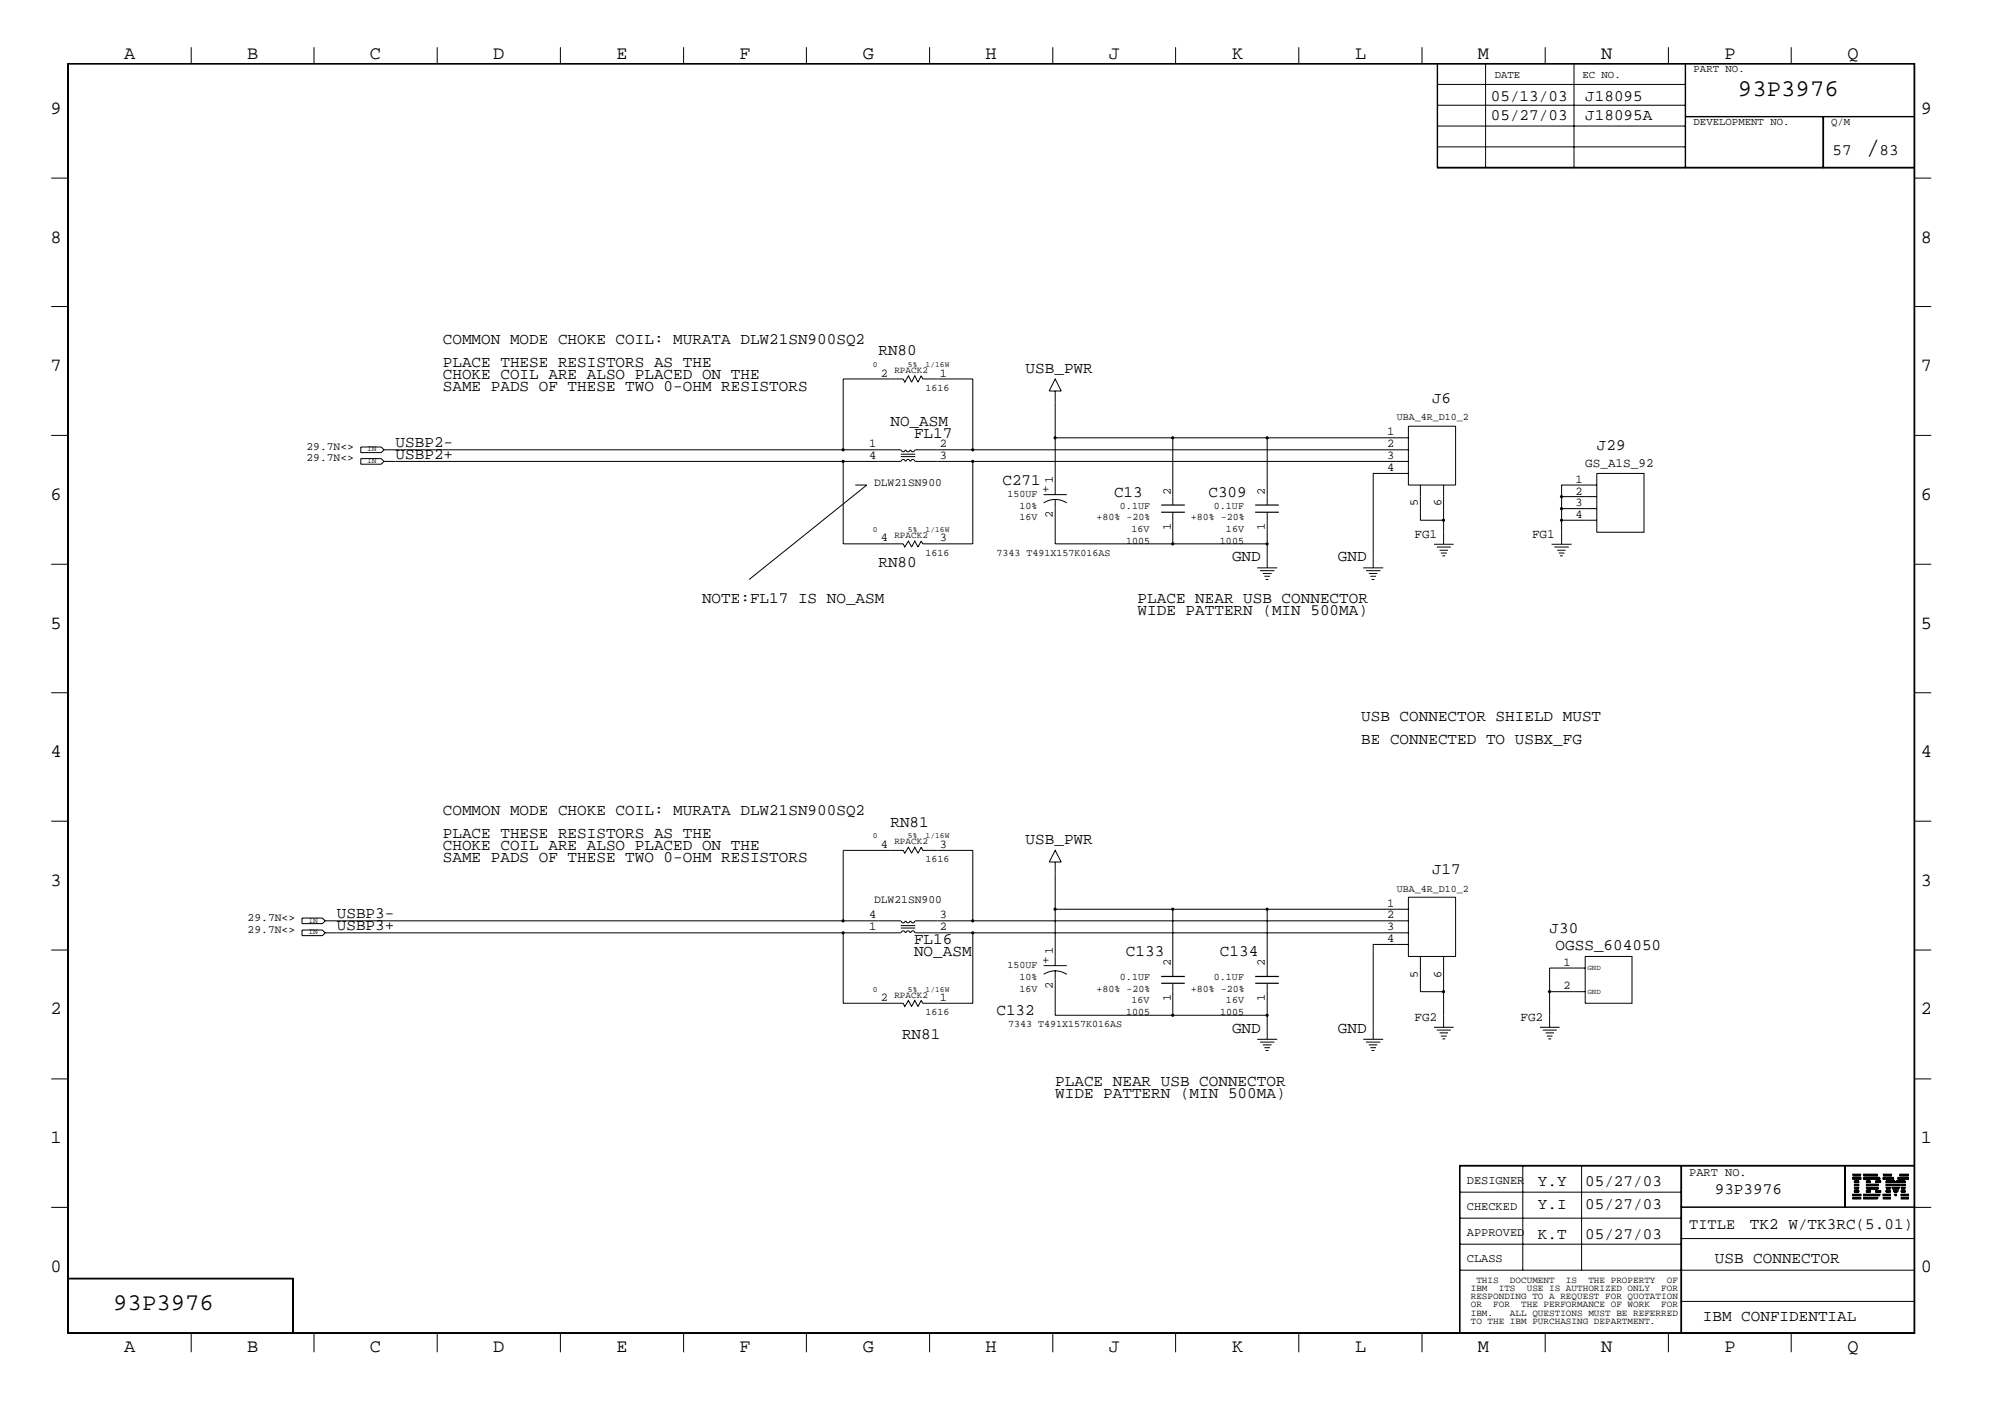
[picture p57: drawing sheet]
<svg xmlns="http://www.w3.org/2000/svg" width="423mm" height="299mm" viewBox="0 0 423 299" stroke-linecap="round" stroke-linejoin="round" font-family="sans-serif">
<defs><g id="words">
<text font-size="5.2" x="395" y="32.9">/</text>
<g font-size="5.1">
<text x="367.9" y="20.4">93P3976</text>
<text x="24" y="277.1">93P3976</text>
</g>
<g font-size="4">
<text x="26.2" y="12.4">A</text>
<text x="52.3" y="12.4">B</text>
<text x="78.3" y="12.4">C</text>
<text x="104.4" y="12.4">D</text>
<text x="130.5" y="12.4">E</text>
<text x="156.5" y="12.4">F</text>
<text x="182.6" y="12.4">G</text>
<text x="208.6" y="12.4">H</text>
<text x="234.7" y="12.4">J</text>
<text x="260.8" y="12.4">K</text>
<text x="286.9" y="12.4">L</text>
<text x="312.8" y="12.4">M</text>
<text x="338.9" y="12.4">N</text>
<text x="365" y="12.4">P</text>
<text x="391.1" y="12.4">Q</text>
<text x="10.7" y="24">9</text>
<text x="406.6" y="24">9</text>
<text x="10.7" y="51.3">8</text>
<text x="406.6" y="51.3">8</text>
<text x="10.7" y="78.5">7</text>
<text x="406.6" y="78.5">7</text>
<text x="10.7" y="105.7">6</text>
<text x="406.6" y="105.7">6</text>
<text x="10.7" y="133">5</text>
<text x="406.6" y="133">5</text>
<text x="10.7" y="160.1">4</text>
<text x="406.6" y="160.1">4</text>
<text x="10.7" y="187.4">3</text>
<text x="406.6" y="187.4">3</text>
<text x="10.7" y="214.5">2</text>
<text x="406.6" y="214.5">2</text>
<text x="10.7" y="241.8">1</text>
<text x="406.6" y="241.8">1</text>
<text x="10.7" y="269.1">0</text>
<text x="406.6" y="269.1">0</text>
<text x="26.2" y="286.1">A</text>
<text x="52.3" y="286.1">B</text>
<text x="78.3" y="286.1">C</text>
<text x="104.4" y="286.1">D</text>
<text x="130.5" y="286.1">E</text>
<text x="156.5" y="286.1">F</text>
<text x="182.6" y="286.1">G</text>
<text x="208.6" y="286.1">H</text>
<text x="234.7" y="286.1">J</text>
<text x="260.8" y="286.1">K</text>
<text x="286.9" y="286.1">L</text>
<text x="312.8" y="286.1">M</text>
<text x="338.9" y="286.1">N</text>
<text x="365" y="286.1">P</text>
<text x="391.1" y="286.1">Q</text>
</g>
<g font-size="3.4">
<text x="315.6" y="21.3">05/13/03</text>
<text x="335.5" y="21.3">J18095</text>
<text x="315.6" y="25.3">05/27/03</text>
<text x="335.5" y="25.3">J18095A</text>
<text x="387.9" y="32.9">57</text>
<text x="397.8" y="32.9">83</text>
<text x="93.7" y="77.7">PLACE THESE RESISTORS AS THE</text>
<text x="93.7" y="72.7">COMMON MODE CHOKE COIL: MURATA DLW21SN900SQ2</text>
<text x="185.9" y="75.2">RN80</text>
<text x="93.7" y="80.2">CHOKE COIL ARE ALSO PLACED ON THE</text>
<text x="93.7" y="82.7">SAME PADS OF THESE TWO 0-OHM RESISTORS</text>
<text x="217.1" y="78.9">USB_PWR</text>
<text x="303.1" y="85.2">J6</text>
<text x="83.7" y="94.7">USBP2-</text>
<text x="188.5" y="90.2">NO_ASM</text>
<text x="193.5" y="92.6">FL17</text>
<text x="338" y="95.2">J29</text>
<text x="83.7" y="97.1">USBP2+</text>
<text x="212.2" y="102.6">C271</text>
<text x="235.8" y="105.1">C13</text>
<text x="255.8" y="105.1">C309</text>
<text x="260.8" y="118.8">GND</text>
<text x="283.2" y="118.8">GND</text>
<text x="185.9" y="120.1">RN80</text>
<text x="148.6" y="127.5">NOTE:FL17 IS NO_ASM</text>
<text x="240.8" y="130">WIDE PATTERN (MIN 500MA)</text>
<text x="240.8" y="127.5">PLACE NEAR USB CONNECTOR</text>
<text x="288.1" y="152.5">USB CONNECTOR SHIELD MUST</text>
<text x="288.1" y="157.5">BE CONNECTED TO USBX_FG</text>
<text x="93.7" y="172.4">COMMON MODE CHOKE COIL: MURATA DLW21SN900SQ2</text>
<text x="93.7" y="179.9">CHOKE COIL ARE ALSO PLACED ON THE</text>
<text x="93.7" y="177.4">PLACE THESE RESISTORS AS THE</text>
<text x="188.5" y="174.9">RN81</text>
<text x="217.1" y="178.6">USB_PWR</text>
<text x="93.7" y="182.4">SAME PADS OF THESE TWO 0-OHM RESISTORS</text>
<text x="303.1" y="184.8">J17</text>
<text x="71.3" y="194.3">USBP3-</text>
<text x="71.3" y="196.9">USBP3+</text>
<text x="328" y="197.4">J30</text>
<text x="193.5" y="199.8">FL16</text>
<text x="193.5" y="202.4">NO_ASM</text>
<text x="238.3" y="202.4">C133</text>
<text x="258.2" y="202.4">C134</text>
<text x="329.3" y="201.1">OGSS_604050</text>
<text x="210.9" y="214.8">C132</text>
<text x="190.9" y="219.8">RN81</text>
<text x="260.8" y="218.5">GND</text>
<text x="283.2" y="218.5">GND</text>
<text x="223.4" y="229.7">PLACE NEAR USB CONNECTOR</text>
<text x="223.4" y="232.2">WIDE PATTERN (MIN 500MA)</text>
<text x="325.5" y="251">Y.Y</text>
<text x="335.5" y="251">05/27/03</text>
<text x="325.5" y="255.9">Y.I</text>
<text x="335.5" y="255.9">05/27/03</text>
<text x="363" y="252.6">93P3976</text>
<text x="325.5" y="262.1">K.T</text>
<text x="335.5" y="262.1">05/27/03</text>
<text x="370.4" y="260.1">TK2 W/TK3RC(5.01)</text>
<text x="363" y="267.1">USB CONNECTOR</text>
<text x="360.4" y="279.6">IBM CONFIDENTIAL</text>
</g>
<text font-size="3.2" x="357.5" y="259.9">TITLE</text>
<g font-size="2.7">
<text x="335.5" y="98.9">GS_A1S_92</text>
<text x="222.1" y="104.2" transform="rotate(-90 222.1 104.2)">+</text>
<text x="299.4" y="113.8">FG1</text>
<text x="324.3" y="113.8">FG1</text>
<text x="222.1" y="204" transform="rotate(-90 222.1 204)">+</text>
<text x="299.4" y="216">FG2</text>
<text x="321.8" y="216">FG2</text>
</g>
<g font-size="2.5">
<text x="186.4" y="79.7">2</text>
<text x="199" y="79.7">1</text>
<text x="184" y="94.7">1</text>
<text x="199" y="94.7">2</text>
<text x="293.6" y="92.1">1</text>
<text x="293.6" y="94.7">2</text>
<text x="184" y="97.1">4</text>
<text x="199" y="97.1">3</text>
<text x="293.6" y="97.1">3</text>
<text x="293.6" y="99.7">4</text>
<text x="222.8" y="102.1" transform="rotate(-90 222.8 102.1)">1</text>
<text x="247.8" y="104.6" transform="rotate(-90 247.8 104.6)">2</text>
<text x="267.7" y="104.6" transform="rotate(-90 267.7 104.6)">2</text>
<text x="300.1" y="107.1" transform="rotate(-90 300.1 107.1)">5</text>
<text x="305.1" y="107.1" transform="rotate(-90 305.1 107.1)">6</text>
<text x="333.5" y="102.1">1</text>
<text x="333.5" y="107.1">3</text>
<text x="333.5" y="104.6">2</text>
<text x="222.8" y="109.6" transform="rotate(-90 222.8 109.6)">2</text>
<text x="247.8" y="112.1" transform="rotate(-90 247.8 112.1)">1</text>
<text x="267.7" y="112.1" transform="rotate(-90 267.7 112.1)">1</text>
<text x="333.5" y="109.6">4</text>
<text x="186.4" y="114.6">4</text>
<text x="199" y="114.6">3</text>
<text x="186.4" y="179.4">4</text>
<text x="199" y="179.4">3</text>
<text x="293.6" y="191.9">1</text>
<text x="184" y="194.3">4</text>
<text x="184" y="196.9">1</text>
<text x="199" y="194.3">3</text>
<text x="199" y="196.9">2</text>
<text x="293.6" y="196.8">3</text>
<text x="293.6" y="194.3">2</text>
<text x="222.8" y="201.8" transform="rotate(-90 222.8 201.8)">1</text>
<text x="293.6" y="199.3">4</text>
<text x="222.8" y="209.3" transform="rotate(-90 222.8 209.3)">2</text>
<text x="247.8" y="204.3" transform="rotate(-90 247.8 204.3)">2</text>
<text x="267.7" y="204.3" transform="rotate(-90 267.7 204.3)">2</text>
<text x="300.1" y="206.8" transform="rotate(-90 300.1 206.8)">5</text>
<text x="305.1" y="206.8" transform="rotate(-90 305.1 206.8)">6</text>
<text x="331" y="204.3">1</text>
<text x="331" y="209.3">2</text>
<text x="186.4" y="211.8">2</text>
<text x="199" y="211.8">1</text>
<text x="247.8" y="211.8" transform="rotate(-90 247.8 211.8)">1</text>
<text x="267.7" y="211.8" transform="rotate(-90 267.7 211.8)">1</text>
<text x="310.5" y="250.5">DESIGNER</text>
<text x="357.5" y="248.8">PART NO.</text>
<text x="310.5" y="256">CHECKED</text>
<text x="310.5" y="261.5">APPROVED</text>
<text x="310.5" y="267">CLASS</text>
</g>
<g font-size="2.4">
<text x="64.9" y="95.2">29.7N&lt;&gt;</text>
<text x="64.9" y="97.6">29.7N&lt;&gt;</text>
<text x="185" y="102.9">DLW21SN900</text>
<text x="185" y="191.1">DLW21SN900</text>
<text x="52.4" y="194.8">29.7N&lt;&gt;</text>
<text x="52.4" y="197.4">29.7N&lt;&gt;</text>
</g>
<g font-size="2.3">
<text x="316.4" y="16.6">DATE</text>
<text x="334.9" y="16.6">EC NO.</text>
<text x="358.5" y="15.2">PART NO.</text>
<text x="358.5" y="26.5">DEVELOPMENT NO.</text>
<text x="387.6" y="26.5">Q/M</text>
</g>
<g font-size="2.1">
<text x="195.9" y="82.7">1616</text>
<text x="295.7" y="88.9">UBA_4R_D10_2</text>
<text x="213.3" y="105.1">150UF</text>
<text x="215.8" y="107.6">10%</text>
<text x="237.1" y="107.6">0.1UF</text>
<text x="257" y="107.6">0.1UF</text>
<text x="215.8" y="110.1">16V</text>
<text x="232.1" y="110.1">+80% -20%</text>
<text x="239.5" y="112.6">16V</text>
<text x="252.1" y="110.1">+80% -20%</text>
<text x="259.5" y="112.6">16V</text>
<text x="195.9" y="117.6">1616</text>
<text x="210.9" y="117.6">7343 T491X157K016AS</text>
<text x="238.3" y="115.1">1005</text>
<text x="258.2" y="115.1">1005</text>
<text x="195.9" y="182.4">1616</text>
<text x="295.7" y="188.6">UBA_4R_D10_2</text>
<text x="213.3" y="204.8">150UF</text>
<text x="215.8" y="209.8">16V</text>
<text x="215.8" y="207.3">10%</text>
<text x="232.1" y="209.8">+80% -20%</text>
<text x="237.1" y="207.3">0.1UF</text>
<text x="252.1" y="209.8">+80% -20%</text>
<text x="257" y="207.3">0.1UF</text>
<text x="195.9" y="214.8">1616</text>
<text x="238.3" y="214.8">1005</text>
<text x="239.5" y="212.3">16V</text>
<text x="258.2" y="214.8">1005</text>
<text x="259.5" y="212.3">16V</text>
<text x="213.4" y="217.3">7343 T491X157K016AS</text>
</g>
<g font-size="2">
<text x="189.3" y="78.9">RPACK2</text>
<text x="189.3" y="113.8">RPACK2</text>
<text x="189.3" y="178.6">RPACK2</text>
<text x="189.3" y="211.1">RPACK2</text>
<text x="311.3" y="273.1">IBM</text>
<text x="311.3" y="274.9">RESPONDING TO A REQUEST FOR QUOTATION</text>
<text x="312.5" y="271.4">THIS</text>
<text x="317.2" y="273.1">ITS</text>
<text x="319.6" y="271.4">DOCUMENT</text>
<text x="323.2" y="273.1">USE IS AUTHORIZED ONLY</text>
<text x="331.5" y="271.4">IS</text>
<text x="336.2" y="271.4">THE PROPERTY</text>
<text x="351.6" y="273.1">FOR</text>
<text x="352.8" y="271.4">OF</text>
<text x="311.3" y="276.6">OR</text>
<text x="311.3" y="278.5">IBM.</text>
<text x="311.3" y="280.2">TO THE IBM PURCHASING DEPARTMENT.</text>
<text x="316.1" y="276.6">FOR</text>
<text x="319.6" y="278.5">ALL QUESTIONS MUST BE REFERRED</text>
<text x="322" y="276.6">THE PERFORMANCE OF WORK</text>
<text x="351.6" y="276.6">FOR</text>
</g>
<g font-size="1.7">
<text x="184.7" y="77.7">0</text>
<text x="192.2" y="77.7">5%</text>
<text x="195.9" y="77.7">1/16W</text>
<text x="77.7" y="95.5">IN</text>
<text x="77.7" y="98">IN</text>
<text x="184.7" y="112.6">0</text>
<text x="192.2" y="112.6">5%</text>
<text x="195.9" y="112.6">1/16W</text>
<text x="184.7" y="177.4">0</text>
<text x="192.2" y="177.4">5%</text>
<text x="195.9" y="177.4">1/16W</text>
<text x="65.3" y="197.7">IN</text>
<text x="65.3" y="195.2">IN</text>
<text x="184.7" y="209.8">0</text>
<text x="192.2" y="209.8">5%</text>
<text x="195.9" y="209.8">1/16W</text>
</g>
<g font-size="1.6">
<text x="336" y="205.3">GND</text>
<text x="336" y="210.3">GND</text>
</g>
</g></defs>
<g fill="none" stroke="#000" stroke-width=".21">
<path d="M14.3 13.5h391v268.6h-391zM14.5 13.5h390.6v268.4h-390.6zM40.5 10v3.5M66.5 10v3.5M92.5 10v3.5M118.6 10v3.5M144.7 10v3.5M170.7 10v3.5M196.8 10v3.5M222.8 10v3.5M248.8 10v3.5M274.9 10v3.5"/>
<path d="M301 10v3.5M304.2 13.5v22.1h101.1M304.2 17.9h52.5M304.3 13.5v22.1M314.5 13.5v22.1M327.1 10v3.5M333.2 13.5v22.1M353.1 10v3.5M356.7 13.5v22.1M356.8 13.5v22.1M379.1 10v3.5M10.8 37.7h3.5"/>
<path d="M304.2 35.4h101.1M304.2 26.7h52.5M304.2 22.3h52.5M304.3 31.1h52.4M356.7 24.7h48.6M356.7 24.6h48.6M385.8 24.7v10.9M386 24.7v10.9M405.3 37.7h3.5M10.8 64.9h3.5M405.3 64.9h3.5M10.8 92.1h3.5"/>
<path d="M76.4 97h4.3l.6 .6-.6 .6h-4.3zM76.4 94.6h4.3l.6 .6-.6 .6h-4.3zM81.3 95.2h109.4M81.3 97.6h109.4M178.5 95.2v-15h12.7l.3 .7 .8-1.4 .7 1.4 .6-1.4 .7 1.4 .7-1.4 .3 .7h10.6v15M178.5 97.6v17.5h12.7l.3 .6 .8-1.2 .7 1.2 .6-1.2 .7 1.2 .7-1.2 .3 .6h10.6v-17.5M190.7 96.6h3M190.7 96.1h3M190.8 95.2a.42 .42 0 0 0 .4 .4 .42 .42 0 0 0 .4-.4M190.8 97.6a.42 .42 0 0 1 .4-.4 .42 .42 0 0 1 .4 .4M191.8 95.2a.42 .42 0 0 0 .4 .4 .42 .42 0 0 0 .4-.4M191.8 97.6a.42 .42 0 0 1 .4-.4 .42 .42 0 0 1 .4 .4"/>
<path d="M192.8 95.2a.42 .42 0 0 0 .4 .4 .42 .42 0 0 0 .4-.4M192.8 97.6a.42 .42 0 0 1 .4-.4 .42 .42 0 0 1 .4 .4M193.7 95.2h104.4M193.7 97.6h104.4M223.4 80.2l1.2 2.5h-2.5zM223.4 82.7v21.9M223.4 92.6h24.8M268.2 92.6h-20v14.2M268.2 92.6v14.2M268.2 92.6h29.9M298.1 90.2h10v12.4h-10zM405.3 92.1h3.5"/>
<path d="M10.8 119.4h3.5M181 102.6h2.5l-24.9 20M220.9 104.6h4.9M220.9 106.4a4.4 4.4 0 0 1 4.9 0M223.4 105.6v9.5h24.8M248.2 108.4v6.7h20M268.2 108.4v11.7M298.1 100.2h-7.4v19.9M300.7 102.6v7.5h4.9M303.5 115.1h4.2M304.1 115.7h3M304.7 116.4h1.8"/>
<path d="M305 117h1.2M305.3 117.6h.6M305.6 102.6v12.5M328.4 115.1h4.3M329 115.7h3.1M329.6 116.4h1.8M329.9 117h1.2M330.2 117.6h.6M330.5 110.1h7.5M330.5 107.6h7.5M330.5 105.1h7.5M330.5 107.6v7.5"/>
<path d="M338 100.2h10v12.4h-10zM338 102.6h-7.5v5M405.3 119.4h3.5M266.1 120.1h4.2M266.7 120.7h3M267.3 121.3h1.9M267.6 121.9h1.2M267.9 122.6h.6M288.5 120.1h4.3M289.1 120.7h3.1M289.7 121.3h1.8M290.1 121.9h1.2"/>
<path d="M290.3 122.6h.6M10.8 146.6h3.5M405.3 146.6h3.5M10.8 173.7h3.5M223.4 179.9l1.2 2.5h-2.5zM405.3 173.7h3.5M63.9 196.8h4.3l.6 .6-.6 .6h-4.3zM63.9 194.2h4.3l.6 .6-.6 .6h-4.3zM68.8 194.8h121.9M68.8 197.4h121.9M178.5 197.4v14.9h12.7l.3 .6 .8-1.2 .7 1.2 .6-1.2 .7 1.2 .7-1.2 .3 .6h10.6v-14.9M178.5 194.8v-14.9h12.7l.3 .6 .8-1.3 .7 1.3 .6-1.3 .7 1.3 .7-1.3 .3 .7h10.6v14.9"/>
<path d="M190.7 195.8h3M190.7 196.3h3M190.8 197.4a.42 .42 0 0 1 .4-.5 .42 .42 0 0 1 .4 .5M190.8 194.8a.42 .42 0 0 0 .4 .4 .42 .42 0 0 0 .4-.4M191.8 197.4a.42 .42 0 0 1 .4-.5 .42 .42 0 0 1 .4 .5M191.8 194.8a.42 .42 0 0 0 .4 .4 .42 .42 0 0 0 .4-.4M192.8 197.4a.42 .42 0 0 1 .4-.5 .42 .42 0 0 1 .4 .5M192.8 194.8a.42 .42 0 0 0 .4 .4 .42 .42 0 0 0 .4-.4M193.7 194.8h104.4M193.7 197.4h104.4M223.4 192.4h24.8M223.4 182.4v21.9"/>
<path d="M268.2 192.4h-20v14.2M268.2 192.4v14.2M268.2 192.4h29.9M298.1 199.8h-7.4v20M298.1 189.8h10v12.6h-10zM10.8 201h3.5M220.9 204.3h4.9M220.9 206.1a4.4 4.4 0 0 1 4.9 0M223.4 205.3v9.5h24.8M248.2 208v6.8h20M266.1 219.9h4.2M268.2 208v11.8"/>
<path d="M288.5 219.9h4.3M300.7 202.4v7.4h4.9M303.5 217.3h4.2M304.1 217.9h3M304.7 218.5h1.8M305 219.2h1.2M305.3 219.8h.6M305.6 202.4v14.9M326 217.3h4.1M326.6 217.9h2.9M327.2 218.5h1.7M327.4 219.2h1.2"/>
<path d="M327.7 219.8h.6M328 209.8v7.5M335.5 202.4h9.9v9.9h-9.9zM335.5 204.8h-7.5v5h7.5M405.3 201h3.5M10.8 228.3h3.5M266.7 220.5h3M267.3 221.1h1.9M267.6 221.7h1.2M267.9 222.2h.6M289.1 220.5h3.1M289.7 221.1h1.8"/>
<path d="M290.1 221.7h1.2M290.3 222.2h.6M405.3 228.3h3.5M10.8 255.4h3.5M308.9 246.7h96.4M308.9 257.7h46.9M308.9 252.2h46.9M309 246.5v35.4M322.3 246.5v22.2M334.8 246.5v22.2M355.8 246.5v35.4M355.8 255.4h49.5"/>
<path d="M355.8 255.4h53M355.9 246.5v35.4M390.5 246.5v8.9M390.6 246.5v8.9M392.2 253.6l1.7 .1zM392.2 253.3l1.7 .1zM392.2 252.9l1.7 .1zM392.2 252.7h1.7v.2h-1.7zM392.2 252.6l1.7 .1zM392.2 249.3h1.7v.2h-1.7zM392.2 249.3h1.7zM392.2 249.1l1.7 .1z"/>
<path d="M392.2 248.4l1.7 .1zM392.2 253.5h1.7h-1.7M392.2 248.8h1.7h-1.7M392.2 248.6h1.7h-1.7M392.5 252.1h.9zM392.5 251.9h.9v.2h-.9zM392.5 251.2l.9 .1zM392.5 250.8l.9 .1zM392.5 250.5l.9 .1zM392.5 250.1l.9 .1zM392.5 249.9l.9 .1zM392.5 252.2h.9h-.9"/>
<path d="M392.5 251.5h.9h-.9M392.5 251.4h.9h-.9M392.5 250.7h.9h-.9M392.5 249.9h.9h-.9M394.5 253.6l2.8 .1zM394.5 253.3l3 .1zM394.5 248.4l2.8 .1zM394.5 252.9l3.3 .1zM394.5 252.7h3.3v.2h-3.3zM394.5 252.6l3.4 .1zM394.5 249.3h3.4v.2h-3.4zM394.5 249.3h3.3z"/>
<path d="M394.5 249.1l3.3 .1zM394.5 253.5h2.9h-2.9M394.5 248.8h3h-3M394.5 248.6h2.9h-2.9M395.1 251.2l2.4 .1zM395.1 250.8l2.4 .1zM395.1 250.5l2.5 .1zM395.1 252.1h.8zM395.1 251.9h.8v.2h-.8zM395.1 250.1l.8 .1zM395.1 249.9l.8 .1zM395.1 251.5h2.5h-2.5"/>
<path d="M395.1 251.4h2.5h-2.5M395.1 250.7h2.5h-2.5M395.1 252.2h.8h-.8M395.1 249.9h.8h-.8M397 252.1h1.1zM397 251.9h1v.2h-1zM397 250.1l1 .1zM397 249.9l1.1 .1zM397 252.2h1.1h-1.1M397 249.9h1.1h-1.1M398.6 253.6l1.5 .1zM398.6 253.3l1.5 .1z"/>
<path d="M398.6 252.9l1.5 .1zM398.6 252.7h1.5v.2h-1.5zM398.6 252.6l1.5 .1zM398.6 249.3h2.2v.2h-2.2zM398.6 249.3h2.1zM398.6 249.1l2.1 .1zM398.6 248.4l1.8 .1zM398.6 253.5h1.5h-1.5M398.6 248.8h1.9h-1.9M398.6 248.6h1.8h-1.8M399.2 252.1h.9zM399.2 251.9h.9v.2h-.9z"/>
<path d="M399.2 251.2l.9 .1zM399.2 250.8l.9 .1zM399.2 250.5l.9 .1zM399.2 250.1l2 .1zM399.2 249.9l2 .1zM399.2 252.2h.9h-.9M399.2 251.5h.9h-.9M399.2 251.4h.9h-.9M399.2 250.7h.9h-.9M399.2 249.9h1.9h-1.9M400.3 250.5l1.9 .1zM400.3 250.7h1.9h-1.9"/>
<path d="M400.4 250.8l1.8 .1zM400.5 251.2l1.6 .1zM400.5 251.4h1.5h-1.5M400.6 251.5h1.4h-1.4M400.8 251.9h.9v.2h-.9zM400.9 252.1h.8zM400.9 252.2h.7h-.7M401.1 252.6l.3 .1zM401.2 252.9l.1 .1zM401.2 252.7h.2v.2h-.2zM401.3 250.1l2 .1zM401.4 249.9l1.9 .1z"/>
<path d="M401.4 249.9h1.9h-1.9M401.7 249.3h2.2v.2h-2.2zM401.7 249.3h2.2zM401.7 249.1l2.2 .1zM402.1 248.8h1.8h-1.8M402.1 248.6h1.8h-1.8M402.2 248.4l1.7 .1zM402.4 253.6l1.5 .1zM402.4 253.3l1.5 .1zM402.4 252.9l1.5 .1zM402.4 252.7h1.5v.2h-1.5zM402.4 252.6l1.5 .1z"/>
<path d="M402.4 252.1h.9zM402.4 251.9h.9v.2h-.9zM402.4 251.2l.9 .1zM402.4 250.8l.9 .1zM402.4 250.5l.9 .1zM402.4 253.5h1.5h-1.5M402.4 252.2h.9h-.9M402.4 251.5h.9h-.9M402.4 251.4h.9h-.9M402.4 250.7h.9h-.9M405.3 246.5h-96.4v35.4M14.3 270.4h47.8v11.5"/>
<path d="M14.3 270.6h47.8M62 270.4v11.5M308.9 268.7h96.4M308.9 263.2h46.9M355.8 275.3h49.5M355.8 262h49.5M40.5 281.9v4.2M66.5 281.9v4.2M92.5 281.9v4.2M118.6 281.9v4.2M144.7 281.9v4.2M170.7 281.9v4.2"/>
<path d="M196.8 281.9v4.2M222.8 281.9v4.2M248.8 281.9v4.2M274.9 281.9v4.2M301 281.9v4.2M327.1 281.9v4.2M353.1 281.9v4.2M379.1 281.9v4.2"/>
</g>
<path d="M245.8 108.4h5M245.8 106.8h5M265.7 108.4h5M265.7 106.8h5M245.8 208h5M245.8 206.6h5M265.7 208h5M265.7 206.6h5" fill="none" stroke="#000" stroke-width=".25"/>
<g fill="#000">
<circle cx="178.5" cy="95.2" r=".34"/>
<circle cx="178.5" cy="97.6" r=".34"/>
<circle cx="205.9" cy="97.6" r=".34"/>
<circle cx="205.9" cy="95.2" r=".34"/>
<circle cx="223.3" cy="92.6" r=".34"/>
<circle cx="248.2" cy="92.6" r=".34"/>
<circle cx="268.2" cy="92.6" r=".34"/>
<circle cx="248.2" cy="115.1" r=".34"/>
<circle cx="268.2" cy="115.1" r=".34"/>
<circle cx="305.5" cy="110.1" r=".34"/>
<circle cx="330.5" cy="110.1" r=".34"/>
<circle cx="330.5" cy="105.1" r=".34"/>
<circle cx="330.5" cy="107.6" r=".34"/>
<circle cx="178.5" cy="194.8" r=".34"/>
<circle cx="178.5" cy="197.4" r=".34"/>
<circle cx="205.9" cy="197.4" r=".34"/>
<circle cx="205.9" cy="194.8" r=".34"/>
<circle cx="223.3" cy="192.4" r=".34"/>
<circle cx="248.2" cy="192.4" r=".34"/>
<circle cx="268.2" cy="192.4" r=".34"/>
<circle cx="248.2" cy="214.8" r=".34"/>
<circle cx="268.2" cy="214.8" r=".34"/>
<circle cx="305.5" cy="209.8" r=".34"/>
<circle cx="328" cy="209.8" r=".34"/>
</g>
<use href="#words"/>
</svg>
